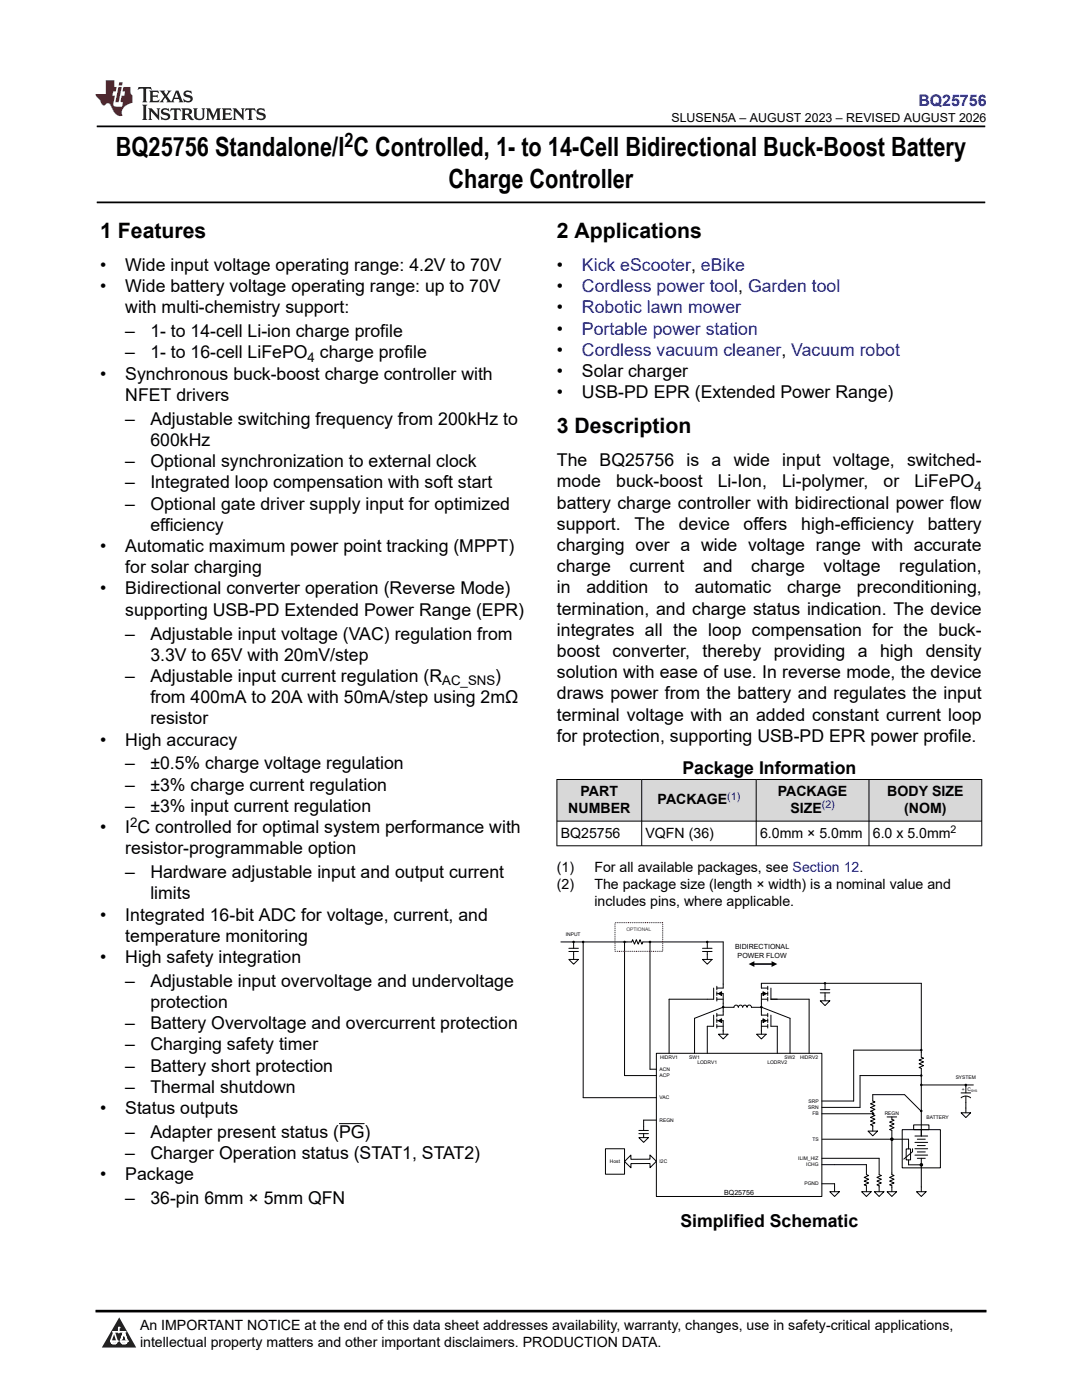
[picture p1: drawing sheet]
<svg xmlns="http://www.w3.org/2000/svg" width="216mm" height="279mm" viewBox="0 0 216 279" stroke-linecap="round" stroke-linejoin="round" font-family="sans-serif">
<defs><g id="words">
<g font-size="5.3">
<text x="23.1" y="31.2">BQ25756 Standalone/I C Controlled, 1- to 14-Cell Bidirectional Buck-Boost Battery</text>
<text x="89.5" y="37.5">Charge Controller</text>
</g>
<g font-size="4.2">
<text x="20" y="47.5">1 Features</text>
<text x="111.1" y="47.5">2 Applications</text>
<text x="111.1" y="86.5">3 Description</text>
</g>
<text font-size="4" x="68.7" y="29.4">2</text>
<g font-size="3.5">
<text x="20" y="54.1">•</text>
<text x="20" y="58.3">•</text>
<text x="25" y="54.1">Wide input voltage operating range: 4.2V to 70V</text>
<text x="25" y="58.3">Wide battery voltage operating range: up to 70V</text>
<text x="111.1" y="54.1">•</text>
<text x="111.1" y="58.3">•</text>
<text x="25" y="62.5">with multi-chemistry support:</text>
<text x="111.1" y="62.5">•</text>
<text x="25" y="67.3">–</text>
<text x="25" y="71.5">–</text>
<text x="30" y="67.3">1- to 14-cell Li-ion charge profile</text>
<text x="30" y="71.5">1- to 16-cell LiFePO charge profile</text>
<text x="111.1" y="66.8">•</text>
<text x="111.1" y="71">•</text>
<text x="20" y="75.8">•</text>
<text x="25" y="75.8">Synchronous buck-boost charge controller with</text>
<text x="111.1" y="75.2">•</text>
<text x="116.1" y="75.2">Solar charger</text>
<text x="25" y="80">NFET drivers</text>
<text x="111.1" y="79.5">•</text>
<text x="116.1" y="79.5">USB-PD EPR (Extended Power Range)</text>
<text x="25" y="84.8">–</text>
<text x="30" y="84.8">Adjustable switching frequency from 200kHz to</text>
<text x="30" y="89">600kHz</text>
<text x="25" y="93.2">–</text>
<text x="30" y="93.2">Optional synchronization to external clock</text>
<text x="111.1" y="93">The BQ25756 is a wide input voltage, switched-</text>
<text x="25" y="97.5">–</text>
<text x="25" y="101.7">–</text>
<text x="30" y="97.5">Integrated loop compensation with soft start</text>
<text x="30" y="101.7">Optional gate driver supply input for optimized</text>
<text x="111.1" y="97.3">mode</text>
<text x="111.1" y="101.5">battery charge controller with bidirectional power flow</text>
<text x="123" y="97.3">buck-boost</text>
<text x="143.2" y="97.3">Li-Ion,</text>
<text x="156" y="97.3">Li-polymer,</text>
<text x="176.3" y="97.3">or</text>
<text x="182.5" y="97.3">LiFePO</text>
<text x="30" y="105.9">efficiency</text>
<text x="111.1" y="105.7">support.</text>
<text x="126.6" y="105.7">The</text>
<text x="135.4" y="105.7">device</text>
<text x="148.4" y="105.7">offers</text>
<text x="159.9" y="105.7">high-efficiency</text>
<text x="185.1" y="105.7">battery</text>
<text x="20" y="110.2">•</text>
<text x="25" y="110.2">Automatic maximum power point tracking (MPPT)</text>
<text x="111.1" y="110">charging over a wide voltage range with accurate</text>
<text x="20" y="118.6">•</text>
<text x="25" y="114.4">for solar charging</text>
<text x="25" y="118.6">Bidirectional converter operation (Reverse Mode)</text>
<text x="111.1" y="114.2">charge</text>
<text x="111.1" y="118.4">in</text>
<text x="117" y="118.4">addition</text>
<text x="125.6" y="114.2">current</text>
<text x="132.5" y="118.4">to</text>
<text x="138.6" y="118.4">automatic</text>
<text x="140.3" y="114.2">and</text>
<text x="149.9" y="114.2">charge</text>
<text x="157.1" y="118.4">charge</text>
<text x="164.3" y="114.2">voltage</text>
<text x="171" y="118.4">preconditioning,</text>
<text x="179.4" y="114.2">regulation,</text>
<text x="25" y="122.9">supporting USB-PD Extended Power Range (EPR)</text>
<text x="111.1" y="122.7">termination, and charge status indication. The device</text>
<text x="25" y="127.6">–</text>
<text x="30" y="127.6">Adjustable input voltage (VAC) regulation from</text>
<text x="30" y="131.9">3.3V to 65V with 20mV/step</text>
<text x="111.1" y="131.1">boost converter, thereby providing a high density</text>
<text x="111.1" y="126.9">integrates all the loop compensation for the buck-</text>
<text x="25" y="136.1">–</text>
<text x="30" y="136.1">Adjustable input current regulation (R</text>
<text x="98.8" y="136.1">)</text>
<text x="111.1" y="135.4">solution with ease of use. In reverse mode, the device</text>
<text x="30" y="140.3">from 400mA to 20A with 50mA/step using 2mΩ</text>
<text x="111.1" y="139.6">draws power from the battery and regulates the input</text>
<text x="111.1" y="143.8">terminal voltage with an added constant current loop</text>
<text x="20" y="148.8">•</text>
<text x="25" y="148.8">High accuracy</text>
<text x="30" y="144.6">resistor</text>
<text x="111.1" y="148.1">for protection, supporting USB-PD EPR power profile.</text>
<text x="25" y="153.6">–</text>
<text x="30" y="153.6">±0.5% charge voltage regulation</text>
<text x="136.2" y="154.4">Package Information</text>
<text x="25" y="157.8">–</text>
<text x="30" y="157.8">±3% charge current regulation</text>
<text x="20" y="166.3">•</text>
<text x="25" y="162">–</text>
<text x="25" y="166.3">I C controlled for optimal system performance with</text>
<text x="30" y="162">±3% input current regulation</text>
<text x="25" y="170.5">resistor-programmable option</text>
<text x="25" y="175.3">–</text>
<text x="30" y="175.3">Hardware adjustable input and output current</text>
<text x="30" y="179.5">limits</text>
<text x="20" y="183.7">•</text>
<text x="25" y="183.7">Integrated 16-bit ADC for voltage, current, and</text>
<text x="25" y="188">temperature monitoring</text>
<text x="20" y="192.2">•</text>
<text x="25" y="192.2">High safety integration</text>
<text x="25" y="196.9">–</text>
<text x="30" y="196.9">Adjustable input overvoltage and undervoltage</text>
<text x="30" y="201.2">protection</text>
<text x="25" y="205.4">–</text>
<text x="25" y="209.6">–</text>
<text x="30" y="205.4">Battery Overvoltage and overcurrent protection</text>
<text x="30" y="209.6">Charging safety timer</text>
<text x="25" y="213.9">–</text>
<text x="30" y="213.9">Battery short protection</text>
<text x="25" y="218.1">–</text>
<text x="30" y="218.1">Thermal shutdown</text>
<text x="20" y="222.3">•</text>
<text x="25" y="222.3">Status outputs</text>
<text x="25" y="227.1">–</text>
<text x="30" y="227.1">Adapter present status (PG)</text>
<text x="25" y="231.3">–</text>
<text x="30" y="231.3">Charger Operation status (STAT1, STAT2)</text>
<text x="20" y="235.6">•</text>
<text x="25" y="235.6">Package</text>
<text x="25" y="240.3">–</text>
<text x="30" y="240.3">36-pin 6mm × 5mm QFN</text>
<text x="135.8" y="245">Simplified Schematic</text>
</g>
<g font-size="3.5" fill="#00f">
<text x="116.1" y="54.1">Kick eScooter, eBike</text>
<text x="116.1" y="58.3">Cordless power tool, Garden tool</text>
<text x="116.1" y="62.5">Robotic lawn mower</text>
<text x="116.1" y="66.8">Portable power station</text>
<text x="116.1" y="71">Cordless vacuum cleaner, Vacuum robot</text>
</g>
<text font-size="3.2" fill="#00f" x="183.3" y="21.1">BQ25756</text>
<g font-size="2.8">
<text x="115.8" y="158.8">PART</text>
<text x="131.2" y="160.5">PACKAGE</text>
<text x="155.2" y="158.8">PACKAGE</text>
<text x="177" y="158.8">BODY SIZE</text>
<text x="111.9" y="167.1">BQ25756</text>
<text x="113.4" y="162.2">NUMBER</text>
<text x="128.8" y="167.1">VQFN (36)</text>
<text x="151.7" y="167.1">6.0mm × 5.0mm</text>
<text x="157.7" y="162.2">SIZE</text>
<text x="174.2" y="167.1">6.0 x 5.0mm</text>
<text x="180.4" y="162.2">(NOM)</text>
<text x="111.1" y="173.9">(1)</text>
<text x="118.6" y="173.9">For all available packages, see Section 12.</text>
<text x="111.1" y="177.3">(2)</text>
<text x="118.6" y="177.3">The package size (length × width) is a nominal value and</text>
<text x="118.6" y="180.7">includes pins, where applicable.</text>
<text x="27.9" y="265.5">An IMPORTANT NOTICE at the end of this data sheet addresses availability, warranty, changes, use in safety-critical applications,</text>
<text x="27.9" y="268.9">intellectual property matters and other important disclaimers. PRODUCTION DATA.</text>
</g>
<g font-size="2.6">
<text x="61.4" y="72.2">4</text>
<text x="194.4" y="98">4</text>
<text x="88.2" y="136.8">AC_SNS</text>
<text x="26" y="165.1">2</text>
</g>
<text font-size="2.5" x="134" y="24.3">SLUSEN5A – AUGUST 2023 – REVISED AUGUST 2026</text>
<g font-size="2.1" fill="#00f">
<text x="145.1" y="159.6">(1)</text>
<text x="164" y="161.3">(2)</text>
</g>
<text font-size="2.1" x="189.7" y="166.2">2</text>
<g font-size="1.4">
<text x="146.7" y="189.4">BIDIRECTIONAL</text>
<text x="147.2" y="191.1">POWER FLOW</text>
<text x="144.5" y="238.4">BQ25756</text>
</g>
<text font-size="1" fill="#c00000" x="125" y="185.9">OPTIONAL</text>
<g font-size="1">
<text x="112.9" y="186.8">INPUT</text>
<text x="131.6" y="214.9">ACP</text>
<text x="131.6" y="213.7">ACN</text>
<text x="131.7" y="211.3">HIDRV1</text>
<text x="137.5" y="211.3">SW1</text>
<text x="139.2" y="212.4">LODRV1</text>
<text x="153.1" y="212.4">LODRV2</text>
<text x="156.6" y="211.3">SW2</text>
<text x="159.6" y="211.3">HIDRV2</text>
<text x="190.7" y="215.3">SYSTEM</text>
<text x="131.6" y="219.4">VAC</text>
<text x="161.3" y="221.3">SRN</text>
<text x="161.3" y="220">SRP</text>
<text x="191.9" y="217.7">+ C</text>
<text x="131.6" y="223.8">REGN</text>
<text x="162.1" y="227.6">TS</text>
<text x="162.1" y="222.6">FB</text>
<text x="176.5" y="222.6">REGN</text>
<text x="184.9" y="223.2">BATTERY</text>
<text x="121.7" y="232.1">Host</text>
<text x="131.6" y="232.1">I2C</text>
<text x="159.3" y="231.5">ILIM_HIZ</text>
<text x="160.9" y="232.7">ICHG</text>
<text x="160.5" y="236.5">PGND</text>
</g>
<text font-size=".6" x="193.8" y="217.9">SYS</text>
</g></defs>
<path d="M19.3 25.2h177.3M19.3 40.4h177.3" fill="none" stroke="#000" stroke-width=".35"/>
<path d="M67.6 224.2h5.1" fill="none" stroke="#000" stroke-width=".2"/>
<g fill="#d8d8d8">
<path d="M111.1 155.6h84.8v8.3h-84.8z" fill-rule="evenodd"/>
<path d="M111.2 155.6h16.8v8.2h-16.8z" fill-rule="evenodd"/>
<path d="M128.1 155.6h22.7v8.2h-22.7z" fill-rule="evenodd"/>
<path d="M151 155.6h22.3v8.2h-22.3z" fill-rule="evenodd"/>
<path d="M173.5 155.6h22.3v8.2h-22.3z" fill-rule="evenodd"/>
</g>
<g fill="none" stroke="#000" stroke-width=".2">
<path d="M111.1 155.6h84.9M111.1 155.5v13.4M128 155.5v13.4M150.9 155.5v13.4M173.4 155.5v13.4M195.9 155.5v13.4M111.1 163.9h84.9M111.1 168.8h84.9M111.9 188h14.1l.2-.5 .4 .9 .4-.9 .3 .9 .4-.9 .4 .9 .2-.4h1.4v25.4h1.3M113.5 191.5h1.9l-.9 .9zM113.5 189.9h1.9M113.5 189.3h1.9"/>
<path d="M114.5 188v1.3M114.5 189.9v1.6M116.4 188v31.1M124.6 188v26.7h6.4M129.9 188h14.4v9.2h-1.3M140.2 191.5h1.9l-1 .9zM140.2 189.9h1.9M140.2 189.3h1.9M141.1 188v1.3M141.1 189.9v1.6M142.4 197.2v2.2h-8.9v10.8M143 198.3h1.3v4.3h-1.3"/>
<path d="M143 199.4h1.3M143 196.8v.8M143 197.9v.8M143 199.1v.7M143.4 198.3l.6-.4v.8zM151.9 199.4h1.3M152.2 197.9l.7 .4-.7 .4zM153.2 197.2h-1.3v-1h31.9v13.4h-13.5v10.1h-6.3M153.2 198.3h-1.3v4.3h1.3M153.2 196.8v.8M153.2 197.9v.8M153.2 199.1v.7"/>
<path d="M153.8 197.2v2.2h7.7v10.8M163.7 199.7h1.9l-1 1zM163.7 198.1h1.9M163.7 197.5h1.9M164.6 196.2v1.3M164.6 198.1v1.6M131 210.2h33v28.6h-33zM142.4 202.6v2.2h-1.3v5.4M143 203.7h1.3v2.7M143 202.2v.8M143 203.3v.8M143 204.4v.8"/>
<path d="M143 204.8h1.3M143.4 203.7l.6-.4v.8zM143.4 206.4h1.9l-1 1zM144.1 201h.2l-5.7 2.2v7M151 206.4h1.9l-1 1zM151.8 201l5.8 2.2v7M151.9 204.8h1.3M152.2 203.3l.7 .4-.7 .4zM153.2 203.7h-1.3v2.7M153.2 202.2v.8M153.2 203.3v.8M153.2 204.4v.8"/>
<path d="M153.8 202.6v2.2h1.3v5.4M183.8 209.8v1.2l.5 .2-.9 .4 .9 .3-.9 .4 .9 .4-.9 .3 .4 .2v1.5h-12.2v6.3h-7.6M183.8 214.8v11.9M191.8 219.1a1.49 1.49 0 0 1 1.9 0M191.8 218.1h1.9M192.6 216.5h.1v1.6M192.7 218.7v3.4M120.8 229.3h3.8v5h-3.8zM127.5 227h1.9l-1 1zM127.5 226.2h1.9M127.5 225.6h1.9M128.4 226.2v.8"/>
<path d="M131 223.5h-2.6v2.1M164 232.4h8.9v2l.4 .2-.9 .4 .9 .3-.9 .4 .9 .4-.9 .4 .5 .1v.2M164 231.2h11.4v3.2l.5 .2-.9 .4 .9 .3-.9 .4 .9 .4-.9 .4 .4 .1v.3M164 236.2h2.5v1.6M164 222.3h10.2M164.1 227.4h17.2v1.9M165.6 237.8h1.9l-1 1zM174.2 222.4l.4 .2-.9 .4 .9 .4-.9 .3 .9 .4-.9 .4 .5 .2M174.2 224.7v.1M177 237.8h1.9l-.9 1zM177 222.9h1.9M177.8 227.2h.3v.3h-.3z"/>
<path d="M178 222.9v.5l.4 .2-.9 .3 .9 .4-.9 .4 .9 .4-.9 .3 .5 .2v8.8l.4 .2-.9 .4 .9 .3-.9 .4 .9 .4-.9 .4 .5 .1v1.2M180 225.4h7.6v7.7h-7.6zM180.8 229.3h.9v2.2h-.9zM181.3 231.5v1h2.6M182.1 229.3v.5l-1.8 1.5M182.3 224.5h3.1v.9h-3.1zM182.6 229.3h2.5M182.6 230.5h2.5M182.6 226.7h2.5M182.6 228h2.5M182.9 237.8h1.9l-1 1zM183 227.4h1.6"/>
<path d="M183 229.9h1.6M183 231.2h1.6M183 228.6h1.6M183.7 232.3h.3v.4h-.3zM183.7 221.7h.1M183.8 221.8l-3.3-3.3h-6.3v1.2l.4 .2-.9 .4 .9 .4-.9 .3 .9 .4-.9 .4 .5 .2v.3M183.8 231.2v6.6M191.8 222.1h1.9l-1 .9z"/>
</g>
<g fill="#000">
<path d="M143.4 198.3l.6-.4v.8zM152.2 197.9l.7 .4-.7 .4zM143.4 203.7l.6-.4v.8zM152.2 203.3l.7 .4-.7 .4z"/>
<path d="M177.8 227.2h.3v.3h-.3z" fill-rule="evenodd"/>
<path d="M183.7 232.3h.3v.4h-.3z" fill-rule="evenodd"/>
<circle cx="114.5" cy="188" r=".24"/>
<circle cx="116.4" cy="188" r=".24"/>
<circle cx="124.6" cy="188" r=".24"/>
<circle cx="129.7" cy="188" r=".24"/>
<circle cx="141.1" cy="188" r=".24"/>
<circle cx="164.6" cy="196.2" r=".24"/>
<circle cx="144.3" cy="201" r=".24"/>
<circle cx="151.9" cy="201" r=".24"/>
<circle cx="183.8" cy="209.6" r=".24"/>
<circle cx="183.8" cy="214.7" r=".24"/>
<circle cx="192.7" cy="216.5" r=".24"/>
<circle cx="174.2" cy="222.3" r=".24"/>
<circle cx="183.8" cy="221.7" r=".24"/>
</g>
<path d="M125.9 230.5v.9l3.8-.1v-.8l1.3 1.3-1.3 1.2v-.8h-3.8v.9l-1.3-1.3z" fill-rule="evenodd" fill="#fff"/>
<path d="M116.4 219.1h14.6M144.3 201h2.1a.44 .44 0 0 1 .5-.4 .44 .44 0 0 1 .4 .4 .44 .44 0 0 1 .5-.4 .44 .44 0 0 1 .4 .4 .44 .44 0 0 1 .4-.4 .44 .44 0 0 1 .5 .4 .44 .44 0 0 1 .4-.4 .44 .44 0 0 1 .4 .4h2M183.8 216.4v.1h10.4M125.9 230.5v.9l3.8-.1v-.8l1.3 1.3-1.3 1.2v-.8h-3.8v.9l-1.3-1.3zM171.9 237.8h1.9l-.9 1zM172.9 236.9v.9M173.2 225.7h1.9l-.9 1zM174.2 224.8v.9M174.5 237.8h1.9l-1 1zM175.4 236.9v.9" fill="none" stroke="#000" stroke-width=".2"/>
<g fill="#000">
<path d="M149.4 192.4l1.1-.6v1.2zM154 191.8l1.1 .6-1.1 .6z"/>
<circle cx="183.8" cy="216.5" r=".24"/>
</g>
<path d="M122.7 184.1h9.5v5.8h-9.5z" fill="none" stroke="#c00000" stroke-width=".2" stroke-dasharray=".1 .3"/>
<path d="M150.5 192.4h3.5" fill="none" stroke="#000" stroke-width=".32"/>
<path d="M0 0h215.9v23.8h-215.9z" fill-rule="evenodd" fill="#fff"/>
<path d="M27.7 17.4l-.2 .6 .5-.3h.6v.2v2.1l-.2 .4h1l-.2-.4v-2.1v-.2h.5l.5 .3-.1-.6zM29.8 18.1l.2 .4v1.5l-.2 .4h1.9l.1-.6a1.08 1.08 0 0 1-1.3 .2v-.7h.6l.4 .2v-.6l-.4 .2h-.6v-.6l.2-.1a1 1 0 0 1 1 .2l-.1-.5zM31.8 18.1l1 1.1-1 1.2h.9l-.2-.2 .4-.7 .5 .7-.2 .2h1.6l-.2-.2 .1-.4h1l.1 .4-.1 .2h.9l-.2-.3-.8-2h-.5l-1 2.2-.8-1.1 .9-1.1h-.8l.2 .2-.5 .7-.3-.7 .1-.2zM35.2 18.5l.4 1h-.8zM36.8 18.2a.65 .65 0 0 0-.2 .8 .65 .65 0 0 0 .6 .4l.7 .2 .1 .2a.79 .79 0 0 1-.7 .4 .79 .79 0 0 1-.7-.5l.1 .7 .2-.1a.93 .93 0 0 0 1.1 .1 .93 .93 0 0 0 .4-1 1.46 1.46 0 0 0-1.2-.6l-.1-.3a1.09 1.09 0 0 1 1.2 .2l-.2-.6-.1 .1-.6-.2zM28.4 20.9l.2 .4v2.3l-.2 .3h1l-.2-.3v-2.3l.2-.4zM29.6 21.6l.2 .4v1.6l-.2 .3h.8l-.3-.3v-1.4l1.7 1.8v-2l.2-.4h-.8l.2 .2 .1 1.1-1.2-1.3zM32.3 21.8a.65 .65 0 0 0-.2 .7 .65 .65 0 0 0 .7 .4l.6 .2 .1 .2a.79 .79 0 0 1-.7 .4 .79 .79 0 0 1-.7-.5l.1 .7 .2-.1a.93 .93 0 0 0 1.1 .1 .93 .93 0 0 0 .4-.9 1.46 1.46 0 0 0-1.2-.6l-.1-.4a1.09 1.09 0 0 1 1.2 .2l-.2-.6-.1 .1-.6-.1zM34.1 21.6l-.1 .7a.63 .63 0 0 1 .7-.4l.1 1.7-.3 .3h1l-.2-.3v-1.7a.66 .66 0 0 1 .8 .4l-.1-.7zM36.2 21.6l.2 .4v1.6l-.2 .3h.9l-.2-.2v-.7h.5l.1 .2a.79 .79 0 0 0 1.2 .6l-1-.9a.61 .61 0 0 0 .6-.6 .61 .61 0 0 0-.5-.6zM36.9 21.9h.2a.47 .47 0 0 1 .5 .1 .47 .47 0 0 1 .1 .5l-.2 .2h-.6zM38.5 21.6l.2 .2a2.27 2.27 0 0 0 .4 2 1.04 1.04 0 0 0 1.7-.7v-1.3l.2-.2h-.8l.2 .4v1.1a.6 .6 0 0 1-.6 .6 .6 .6 0 0 1-.6-.6v-1.1l.3-.4zM41.1 21.6l.2 .4v1.6l-.2 .3h.7l-.2-.3v-1.5l.9 1.9 .8-1.9v1.5l-.2 .3h1l-.3-.3v-1.6l.3-.4h-.8l-.7 1.5-.7-1.5zM44.3 21.6l.2 .4v1.6l-.2 .3h1.9l.1-.5a1.09 1.09 0 0 1-1.3 .1v-.6h.6l.4 .1v-.6l-.4 .2h-.6v-.6l.2-.1a1.01 1.01 0 0 1 1 .3l-.1-.6zM46.4 21.6l.3 .4v1.6l-.3 .3h.8l-.2-.3v-1.4l1.6 1.8v-2l.2-.4h-.7l.2 .2v1.1l-1.2-1.3zM49 21.6l-.1 .7a.63 .63 0 0 1 .8-.4v1.7l-.3 .3h1l-.2-.3v-1.7a.66 .66 0 0 1 .8 .4l-.1-.7zM51.4 21.8a.65 .65 0 0 0-.2 .7 .65 .65 0 0 0 .6 .4l.6 .2 .2 .2a.79 .79 0 0 1-.8 .4 .79 .79 0 0 1-.6-.5l.1 .7 .2-.1a.93 .93 0 0 0 1 .1 .93 .93 0 0 0 .5-.9 1.46 1.46 0 0 0-1.3-.6l-.1-.4a1.09 1.09 0 0 1 1.3 .2l-.2-.6-.2 .1-.5-.1z" fill="#231f20"/>
<path d="M21.1 16v2.8h-2.1l.1 .3 .9 1a.95 .95 0 0 0 .9 .9 .59 .59 0 0 1 .6-.4 .59 .59 0 0 1 .5 .4l.4 .8a1.59 1.59 0 0 0 2.1 1.3 1.61 1.61 0 0 1 1-2.2l1-.4-.1-1.5a1.59 1.59 0 0 1-.4-1.6h-1.4l-.2 .9h.5l-.1 .8h-.5l-.2 1v.2l.4 .1-.2 .9h-.6a.73 .73 0 0 1-1.1-.7l.3-1.5h-.5l.2-.8h.5l.2-.9h-.5v-1.4zM23.6 17.4l-.6 3h.7l.6-3zM23.8 16.4l-.1 .7h.7l.1-.7z" fill="#ed1c24"/>
<path d="M0 261.4h215.9v18h-215.9z" fill-rule="evenodd" fill="#fff"/>
<path d="M23.8 262.9l3.4 6h-6.9z" fill="#231f20"/>
<path d="M22.1 267.7h1.3l-.4 .5h-.3a.55 .55 0 0 1-.6-.5z" fill-rule="evenodd" fill="#fff"/>
<path d="M22.1 267.7h1.3l-.4 .5h-.3a.55 .55 0 0 1-.6-.5z" fill="none" stroke="#231f20" stroke-width=".34"/>
<path d="M22.1 267.7h1.3l-.4 .5h-.5zM23.7 265.9h.1M23.7 264.9v1z" fill="none" stroke="#fff" stroke-width=".34"/>
<circle cx="23.7" cy="264.9" r=".17" fill="#fff"/>
<path d="M22.6 265.8h.1M22.6 265.8h2.3z" fill="none" stroke="#fff" stroke-width=".34"/>
<circle cx="24.9" cy="265.8" r=".17" fill="#fff"/>
<path d="M24 267.7h.1" fill="none" stroke="#fff" stroke-width=".34"/>
<path d="M24.7 265.8l-.7 1.9z" fill="#fff"/>
<path d="M24.7 265.8l-.7 1.9z" fill="none" stroke="#fff" stroke-width=".34"/>
<path d="M24.7 265.8l.7 1.9z" fill="#fff"/>
<path d="M24.7 265.8l.7 1.9zM25.3 267.7h.1" fill="none" stroke="#fff" stroke-width=".34"/>
<circle cx="22.1" cy="267.7" r=".17" fill="#fff"/>
<path d="M22.8 265.8l-.7 1.9zM22.8 265.8l.6 1.9z" fill="none" stroke="#fff" stroke-width=".34"/>
<circle cx="23.4" cy="267.7" r=".17" fill="#fff"/>
<path d="M24.1 267.7h1.3a.65 .65 0 0 1-.6 .5 .65 .65 0 0 1-.7-.5z" fill-rule="evenodd" fill="#fff"/>
<path d="M24.1 267.7h1.3a.65 .65 0 0 1-.6 .5 .65 .65 0 0 1-.7-.5z" fill="none" stroke="#231f20" stroke-width=".34"/>
<path d="M24 267.7h.1M24.1 267.7h1.3l-.4 .5h-.5z" fill="none" stroke="#fff" stroke-width=".34"/>
<circle cx="25.4" cy="267.7" r=".17" fill="#fff"/>
<path d="M19 261.7h177.8" fill="none" stroke="#000" stroke-width=".53"/>
<use href="#words"/>
</svg>
